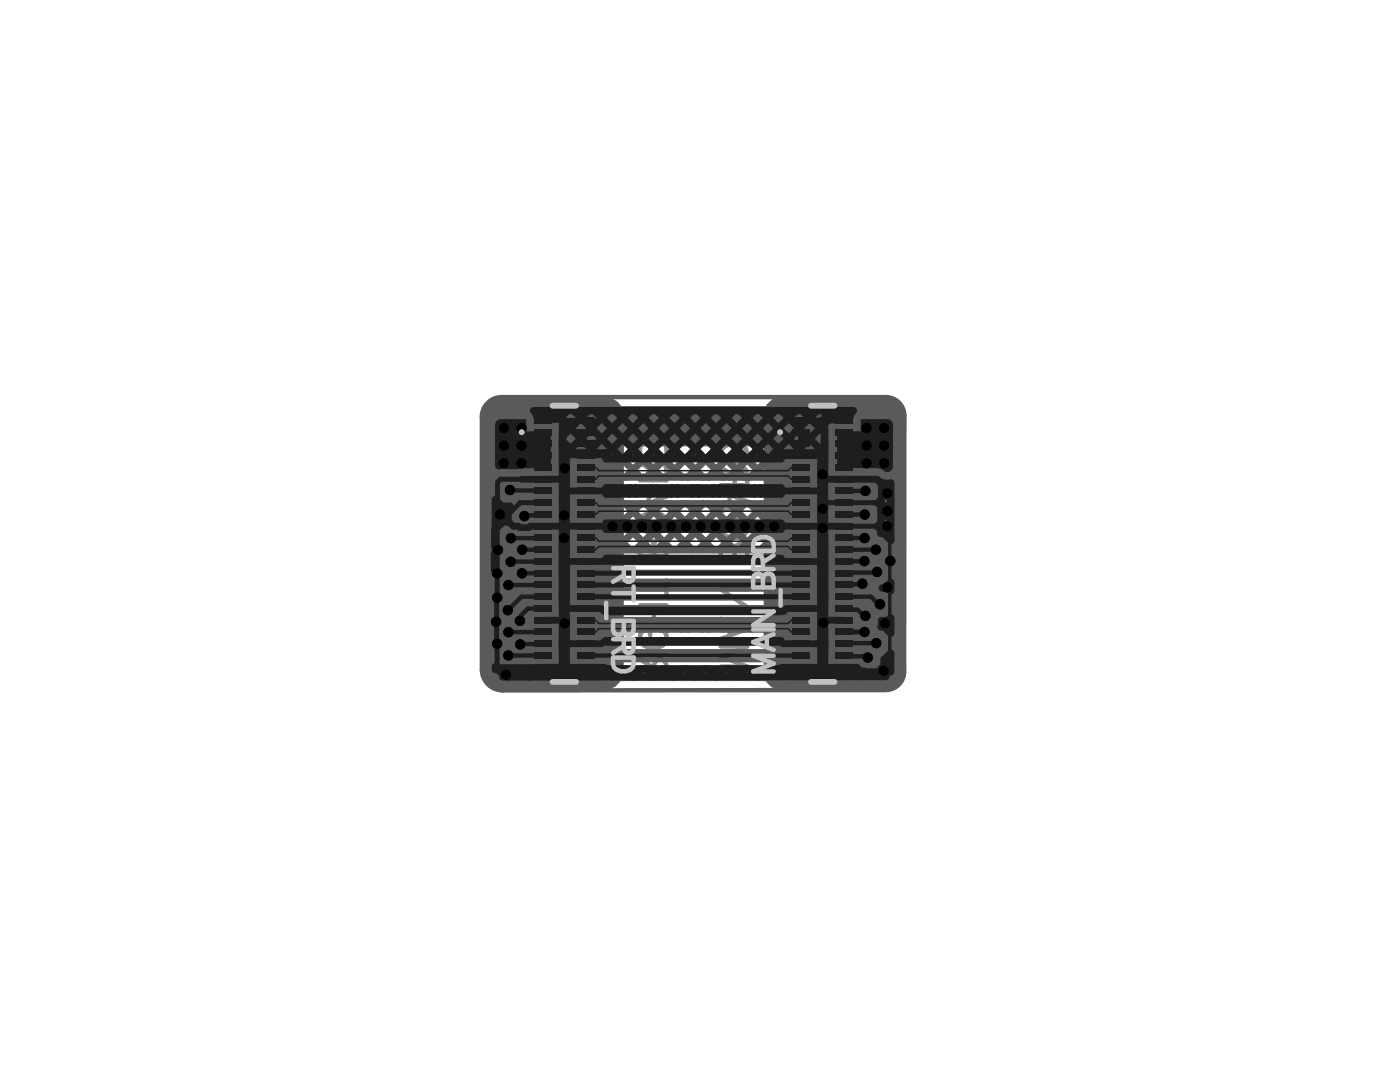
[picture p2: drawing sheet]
<svg xmlns="http://www.w3.org/2000/svg" width="279mm" height="216mm" viewBox="0 0 279 216" stroke-linecap="round" stroke-linejoin="round" font-family="sans-serif">
<g fill="#5a5a5a">
<path d="M97.1 80.7a3.8 3.8 0 0 1 3-1.4h21.2a3.6 3.6 0 0 1 3.2 4.1v50.3a3.9 3.9 0 0 1-3.8 4h-20.9a3.9 3.9 0 0 1-3.6-3.9v-50.7a3.7 3.7 0 0 1 .9-2.4z"/>
<path d="M153 80.7l1-1 1.4-.5 21.5 .1a3.4 3.4 0 0 1 3.6 3.5l-.1 51.4a3.4 3.4 0 0 1-2.7 3.4h-21.7a3.4 3.4 0 0 1-3.6-3.5v-51.3v-.8z"/>
</g>
<path d="M131.3 82.6l-2.8 1.4 2.8 1.3M145.6 83.7l2.7 1.3-2.7 1.4" fill="none" stroke="#8c8c8c" stroke-width=".88"/>
<g fill="none" stroke="#8c8c8c" stroke-width=".89">
<path d="M127.7 95.8h5.3v-2.2l-.2-.8a1.22 1.22 0 0 0-2.1 0l-.2 .8v2.2M127.7 97.1l5.3 2-5.3 2M127.7 92.3l2.8 1.8M128 88.6a3.2 3.2 0 0 1 4.8 0l.2 .8v1.7h-5.3v-1.7zM129.5 97.8v2.5M143.9 96.8h5.2v-2.2l-.2-.8a1.22 1.22 0 0 0-2 0l-.3 .8v2.2M143.9 98l5.2 2.1-5.2 2M143.9 93.3l2.7 1.8M144.1 89.6a3.2 3.2 0 0 1 4.8 0l.2 .8v1.7h-5.2v-1.7zM145.6 98.8v2.5M127.7 117.6h5.3M128 103.3a3.1 3.1 0 0 1 5 .5 2.07 2.07 0 0 1-2 2.5 2.93 2.93 0 0 1-3.3-1.5v-1z"/>
<path d="M128 108a1.4 1.4 0 0 1 1.5-.5 1.4 1.4 0 0 1 1 1.3l.2-.8a1.22 1.22 0 0 1 2.1 0l.2 .8v2.2h-5.3v-2.2zM130.5 108.8v2.2M133 115.8v3.5M144.1 104.3a3.1 3.1 0 0 1 5 .5 2.08 2.08 0 0 1-2 2.5 2.93 2.93 0 0 1-3.2-1.5v-1zM144.1 109a1.4 1.4 0 0 1 1.5-.5 1.4 1.4 0 0 1 1 1.3l.3-.8a1.22 1.22 0 0 1 2 0l.2 .8v2.2h-5.2v-2.2zM146.6 109.8v2.2M149.1 117.6h-5.2l5.2 3.5h-5.2M127.7 135.1h5.3v-2.3l-.2-.7a1.22 1.22 0 0 0-2.1 0l-.2 .7v2.3M127.7 131.6l2.8 1.7M127.7 130.4h5.3M127.7 124.3h5.3M127.7 120.8h5.3"/>
<path d="M130.5 120.8v3.5M131.8 125.5a1.83 1.83 0 0 1 1.3 1.8 1.83 1.83 0 0 1-1.3 1.7 2.98 2.98 0 0 1-4.1-1.2 1.8 1.8 0 0 1 2-2.3v1.3M143.9 129h5.2l-5.2 2 5.2 2h-5.2M143.9 123.5l5.2 2-5.2 2M143.9 122.2h5.2M145.6 124.2v2.5"/>
</g>
<path d="M99.9 81.1h77.4a2.43 2.43 0 0 1 .8 1.6v10.6a1.02 1.02 0 0 1-.9 .9h-1.1l-.8-.6-.8-.2h-8v-3.3a1 1 0 0 0-1-1h-54.1a1.5 1.5 0 0 0-1.5 1.5v3h-10a.96 .96 0 0 1-1.1-.5v-8.1l.2-.6 .5-.7v-1.8z" fill="#5a5a5a"/>
<path d="M161.1 95.5h13.4l1.1 .9M99.2 103.1v15.8l-.1 .1v5.1l.1 .1M107.5 100.3h-5.4l-2.3 2.4M171.4 118.8l-6.2 6.2h-25.8l-.6-.6h-26.3l-.9-.9h-2.1l-4.3-4.2h-6M99 124.1l.2 4.3M99.2 128.3v5" fill="none" stroke="#5a5a5a" stroke-width="1"/>
<g fill="none" stroke="#5a5a5a" stroke-width=".88">
<path d="M101.8 97.8l70.9 .2M112 95.5l-12.1 .1-.6 .5v4.1l.4 .3M172.1 116.5l-.1 .1h-1.3l-4.6 4.6h-56.6l-4.4-4.5h-3.6M172.5 112l-.2 .2h-2.5l-5.5 5.4h-53.2l-5.5-5.5h-3.7M172.5 107.4h-3.3l-6.8 6.7h-49.5l-6.8-6.7h-4.1M172.6 102.7l-.1 .1h-1.4l-9.6 9.6h-47.8l-9-9.1v-.3M174.8 109.7h-5.3l-6.2 6.2h-51.3l-6.2-6.2h-1.6M175 114.1h-4.5l-5.3 5.3h-54.8l-4.8-4.8h-1.2l-.2-.2M101.4 130.8l4.7 4.7h62.8l4.3-4.3M172.5 126.1l-5.6 5.6h-56.7l-5.5-5.6h-3.2M172.5 126.1h.1M172.7 122.9l-7.1 7.1h-54.5l-5.9-5.9h-1.2l-.2-.2"/>
<path d="M172.7 122.9h.1M173.2 131.2h.1M174.9 128.3h-1.8l-5.1 5.2h-61l-3.2-3.2v-1.7M175.6 120.6h-3.5l-7.6 7.6h-52.8l-6.5-6.5h-3.9"/>
</g>
<g fill="none" stroke="#5a5a5a" stroke-width="1.5">
<path d="M98.9 99.7l1.3 1.3h1.6l-.4 .4v2.7h-1.1l-1.4 1.5zM111.5 95.2h53.7M112.2 92.1l3.1 3.1M112.2 93.4v-2.1h52.1v2.1l.1 .9 .5 .7M115.6 91.3l3.9 3.9M116.3 91.3l-3.9 3.9M119.7 91.3l3.9 3.9M120.5 91.3l-3.9 3.9M123.9 91.3l3.9 3.9M124.6 91.3l-3.9 3.9M128 91.3l3.9 3.9M128.7 91.3l-3.8 3.9"/>
<path d="M132.2 91.3l3.9 3.9M132.9 91.3l-3.9 3.9M136.3 91.3l3.9 3.9M137 91.3l-3.8 3.9M140.5 91.3l3.9 3.9M141.2 91.3l-3.9 3.9M144.6 91.3l3.9 3.9M145.3 91.3l-3.8 3.9M148.8 91.3l3.9 3.9M149.5 91.3l-3.9 3.9M152.9 91.3l3.9 3.9M153.6 91.3l-3.8 3.9"/>
<path d="M157.1 91.3l3.8 3.9M157.8 91.3l-3.9 3.9M161.2 91.3l3.7 3.7M161.9 91.3l-3.9 3.9M164.3 93.1l-2.1 2.1M176 97.8l1.8 1.8M176.1 96.5h1.1M177.6 96.4l-1.6 1.6M177.8 96.4v11.4l-1.4-1.4h-.6v-.7l-.7-.7 .7-.7v-3.3l-.6-.6 .8-.8v-3.2M98.7 110.5v3.2M98.7 105.8v3.2M98.9 109.1l.5 .6-.5 .6z"/>
<path d="M98.9 113.9v.6M98.9 103.6l1 1M99.2 100.1l-.3 .4M100.4 101l1 1M101.4 102.1l-2.5 2.5M107.1 100.5h62.3l-9.2 9.2h-45.1l-7.2-7.1v-1.2zM108.2 100.5l9.2 9.2M111.3 100.5l-2.7 2.7M112.4 100.5l9.1 9.2M115.4 100.5l-4.8 4.8M116.5 100.5l9.2 9.2M119.5 100.5l-6.8 6.9"/>
<path d="M120.7 100.5l9.1 9.2M123.7 100.5l-8.9 8.9M124.8 100.5l9.2 9.2M127.8 100.5l-9.1 9.2M129 100.5l9.1 9.2M132 100.5l-9.2 9.2M133.1 100.5l9.2 9.2M136.1 100.5l-9.1 9.2M137.2 100.5l9.2 9.2M140.3 100.5l-9.2 9.2M141.4 100.5l9.2 9.2M144.4 100.5l-9.2 9.2"/>
<path d="M145.5 100.5l9.2 9.2M148.6 100.5l-9.2 9.2M149.7 100.5l9.2 9.2M152.7 100.5l-9.2 9.2M153.8 100.5l7.8 7.8M156.9 100.5l-9.2 9.2M158 100.5l5.7 5.7M161 100.5l-9.2 9.2M162.1 100.5l3.7 3.7M165.2 100.5l-9.2 9.2M166.3 100.5l1.5 1.6M169.3 100.5l-9.2 9.2"/>
<path d="M175.8 105.9l.5 .5M175.8 101.8l2 1.9M177.8 116.3v1.5l-.6-.5h-.5zM177.8 116.9l-.5 .5M177.8 104.5l-2 1.9M177.8 100.4l-2 1.9M98.9 133.6v-.5l.9 .9h.9l1 1.1h-1.4M100.3 134l1 1.1M112.8 123.8l-.7 .8M114.9 123.8l1.7 1.7M117 123.8l-1.7 1.7M119.1 123.8l1.7 1.7"/>
<path d="M121.1 123.8l-1.7 1.7M123.2 123.8l1.7 1.7M125.3 123.8l-1.7 1.7M127.4 123.8l1.7 1.7M129.4 123.8l-1.7 1.7M131.5 123.8l1.7 1.7M133.6 123.8l-1.7 1.7M135.7 123.8l1.7 1.7M137.7 123.8l-1.7 1.7M139.8 123.8l1.7 1.7M141.9 123.8l-1.8 1.7M144 123.8l1.7 1.7"/>
<path d="M146 123.8l-1.7 1.7M148.1 123.8l1.7 1.7M150.2 123.8l-1.8 1.7M152.3 123.8l1.7 1.7M154.3 123.8l-1.7 1.7M156.4 123.8l1.7 1.7M158.4 123.8l-1.7 1.7M160.5 123.8l1.8 1.7M162.6 123.8l-1.7 1.7M164.8 123.8h-53.5l1.7 1.7h50.1l1.8-1.7M175.1 134.2l.8 .8M176 124.5v-.7h1.2l.6-.5v3l-1.3-1.2h-.7"/>
<path d="M176.4 131.6v1.2l-1.6 1.7h-.9l-.5 .5h3.4M176.5 131.6l1.3-1.3-.1 3.8M176.6 131.5l1.2 1.2M177.1 123.8l.7 .6M177.8 133.5l-1.5 1.5M177.8 125.2l-.6 .6"/>
</g>
<path d="M168.9 100.6l.4-.3h5.5l2.3 2.2v2.9l.6 .6v9.5l-3.1 3.2M171.4 118.8h2M177.7 117.6v14.5l-1.3 1.4v.4" fill="none" stroke="#5a5a5a" stroke-width=".7"/>
<path d="M174.6 118.7l-1.2 .1" fill="none" stroke="#5a5a5a" stroke-width=".59"/>
<g fill="#000">
<circle cx="100.5" cy="88.9" r="1.03"/>
<circle cx="100.5" cy="85.4" r="1.03"/>
<circle cx="100.5" cy="92.4" r="1.03"/>
<circle cx="101.8" cy="97.8" r="1.03"/>
<circle cx="104.1" cy="88.9" r="1.03"/>
<circle cx="104.1" cy="85.4" r="1.03"/>
<circle cx="104.1" cy="92.4" r="1.03"/>
<circle cx="112.7" cy="93.5" r="1.03"/>
<circle cx="164.2" cy="94.6" r="1.03"/>
<circle cx="172.7" cy="98" r="1.03"/>
<circle cx="172.9" cy="88.9" r="1.03"/>
<circle cx="172.9" cy="85.4" r="1.03"/>
<circle cx="172.9" cy="92.4" r="1.03"/>
<circle cx="176.5" cy="88.9" r="1.03"/>
<circle cx="176.5" cy="85.4" r="1.03"/>
<circle cx="176.5" cy="92.4" r="1.03"/>
<circle cx="177.1" cy="98.4" r="1.03"/>
<circle cx="99.2" cy="114.4" r="1.03"/>
<circle cx="99.2" cy="119.3" r="1.03"/>
<circle cx="99.4" cy="109.7" r="1.03"/>
<circle cx="99.8" cy="102.7" r="1.03"/>
<circle cx="101.5" cy="116.7" r="1.03"/>
<circle cx="101.9" cy="112.1" r="1.03"/>
<circle cx="102" cy="107.4" r="1.03"/>
<circle cx="104.2" cy="114.4" r="1.03"/>
<circle cx="104.2" cy="109.7" r="1.03"/>
<circle cx="104.7" cy="103" r="1.03"/>
<circle cx="112.6" cy="107.4" r="1.03"/>
<circle cx="112.6" cy="102.8" r="1.03"/>
<circle cx="122.2" cy="105" r="1.03"/>
<circle cx="125.2" cy="105" r="1.03"/>
<circle cx="128.1" cy="105" r="1.03"/>
<circle cx="131" cy="105" r="1.03"/>
<circle cx="134" cy="105" r="1.03"/>
<circle cx="136.9" cy="105" r="1.03"/>
<circle cx="139.8" cy="105" r="1.03"/>
<circle cx="142.8" cy="105" r="1.03"/>
<circle cx="145.7" cy="105" r="1.03"/>
<circle cx="148.6" cy="105" r="1.03"/>
<circle cx="151.6" cy="105" r="1.03"/>
<circle cx="154.5" cy="105" r="1.03"/>
<circle cx="164.2" cy="105.3" r="1.03"/>
<circle cx="164.2" cy="101.5" r="1.03"/>
<circle cx="172.1" cy="116.5" r="1.03"/>
<circle cx="172.5" cy="112" r="1.03"/>
<circle cx="172.5" cy="107.4" r="1.03"/>
<circle cx="172.6" cy="102.7" r="1.03"/>
<circle cx="174.8" cy="109.7" r="1.03"/>
<circle cx="175" cy="114.1" r="1.03"/>
<circle cx="177.1" cy="102" r="1.03"/>
<circle cx="177.1" cy="105" r="1.03"/>
<circle cx="177.1" cy="117.2" r="1.03"/>
<circle cx="177.7" cy="111.9" r="1.03"/>
<circle cx="99" cy="124.1" r="1.03"/>
<circle cx="99.2" cy="128.4" r="1.03"/>
<circle cx="101" cy="134.6" r="1.03"/>
<circle cx="101.3" cy="121.7" r="1.03"/>
<circle cx="101.4" cy="130.8" r="1.03"/>
<circle cx="101.5" cy="126.1" r="1.03"/>
<circle cx="103.8" cy="123.9" r="1.03"/>
<circle cx="103.8" cy="128.6" r="1.03"/>
<circle cx="112.7" cy="124.4" r="1.03"/>
<circle cx="164.3" cy="124.2" r="1.03"/>
<circle cx="172.5" cy="126.1" r="1.03"/>
<circle cx="172.7" cy="122.9" r="1.03"/>
<circle cx="173.2" cy="131.2" r="1.03"/>
<circle cx="174.9" cy="128.3" r="1.03"/>
<circle cx="175.6" cy="120.6" r="1.03"/>
<circle cx="176.4" cy="133.9" r="1.03"/>
<circle cx="176.6" cy="124.4" r="1.03"/>
</g>
<g fill="#1e1e1e">
<path d="M99 84.1l.7-.5h5.3v2.5h4.7l.2 .4v6.9h-5.8l-.8 .2-4 .1-.5-.6v-8.5z"/>
<path d="M167.2 86.2l.2-.1h4.4v-2.5h5.5a1.14 1.14 0 0 1 .9 1.2v8.2a1.12 1.12 0 0 1-1.6 1.1l-.7-.5-.9-.2h-7.9z"/>
</g>
<path d="M100.5 88.9v3.5M100.5 85.4h3.6l.1 .1M104.1 88.9v3.5M104.1 95.6h-4.2l-.6 .6M99.2 114.4v4.9l-.1 .1M99.2 103.5v6.2M103.8 100.3l-2.4 2.4h-1.6l-.5-.5M99 124.1l.2 8.5 .6 .6M99.1 124.1l.1 .1M111.6 123.7v.1" fill="none" stroke="#1e1e1e" stroke-width="1"/>
<path d="M101.8 97.8l.1 .1M101.5 116.7h.1M102 112.1h-.1M104.1 119.1l-2.8 2.6M104.2 114.4h.1M104.2 109.7h.1M104.8 102.8l-.1 .2M101.5 126.1h.1M103.9 128.5l-.1 .1M104 123.6l-.2 .3M108.3 128.4l-.1 .1" fill="none" stroke="#1e1e1e" stroke-width=".88"/>
<path d="M98.7 105.8v3.2M98.9 109.1l.5 .6-.5 .6zM98.9 113.9v.6M98.9 103.6l1 1M99.2 100.1l-.3 .4M100.2 101h1.6l-.4 .4v2.7h-1.1l-1.4 1.5M100.4 101l1 1M101.4 102.1l-2.5 2.5M104.3 133.5h-.6l-.6 .5h-3.3l-.9-.9v.5" fill="none" stroke="#1e1e1e" stroke-width="1.5"/>
<path d="M101.7 104.3l.7 .7h1l.3 .3h1.9l.3-.3" fill="none" stroke="#1e1e1e" stroke-width="1.3"/>
<path d="M117 123.8h1.9M117 126.1h1.9" fill="none" stroke="#1e1e1e" stroke-width=".31"/>
<circle cx="113.8" cy="128.4" r=".67" fill="#1e1e1e"/>
<path d="M108.3 95.6h3.6M113.6 98h3.4M120.5 98h.1M108.3 105h8.7M113.9 112h3.1M108.3 133.1h8.7M113.3 121.4h3.7M113.8 128.4h3.2M156 133.1h7M156.1 128.4h6.9M163 128.4v.1" fill="none" stroke="#1e1e1e" stroke-width="1.3"/>
<path d="M108.2 97.9l.1 .1M108.3 116.7h.1M108.3 114.4h.1M108.3 112l-.1 .1M108.3 102.7l-.2 .1M108.3 107.3l-.1 .1M108.3 109.7h.1M108.3 126.1h.1M108.3 121.4h.1M120.6 133.1l.1 .1" fill="none" stroke="#1e1e1e" stroke-width=".88"/>
<path d="M108.2 88.5l.1 .1M108.3 95.6h.1M108.3 83.9h8.7M117 90.9h-3.4l-1 1v1.4l.1 .2-.2 .2v1.3l-.6 .6M117 119.1h.1M108.3 133.1l-.1 .1" fill="none" stroke="#1e1e1e" stroke-width="1"/>
<g fill="none" stroke="#1e1e1e" stroke-width="1.5">
<path d="M110.4 81.9l1.9 1.9M112.3 83.3v2.4M112.3 89.1v7.1M112.3 92.1l.7 .7M112.3 96.3l.7 .7M113 90.4v8.1M113 90.5l-.7 .7M113 94.7l-.7 .7M113.3 81.9l-1.4 1.4M120.9 90.4v1.1M120.9 97.4v1.1M121.6 97.3l1.3 1.3"/>
<path d="M122.7 97.3l-1.2 1.3M125.8 97.3l1.2 1.3M126.9 97.3l-1.3 1.3M134.1 97.3l1.2 1.3M135.2 97.3l-1.3 1.3M138.2 97.3l1.2 1.3M139.3 97.3l-1.2 1.3M146.5 97.3l1.2 1.3M147.6 97.3l-1.2 1.3M150.6 97.3l1.3 1.3M151.8 97.3l-1.3 1.3M112.3 100.9v9.3"/>
<path d="M112.3 112.6v9.4M112.3 117l.7 .7M112.3 112.9l.7 .7M112.3 108.7l.7 .7M112.3 104.6l.7 .7M112.3 100.4l.7 .7M113 103.2v7M113 112.6v9.4M113 119.5l-.7 .7M113 115.4l-.7 .7M113 102.9l-.7 .8M113 107.1l-.7 .7"/>
<path d="M120.9 105l.7 .6M120.9 104.4v1.1M124 104.4l-1.2 1.2M124.5 104.4l1.2 1.2M128.1 104.4l-1.2 1.2M128.7 104.4l1.2 1.2M132.8 104.4l1.2 1.2M136.4 104.4l-1.2 1.2M136.9 104.4l1.3 1.2M140.6 104.4l-1.3 1.2M141.1 104.4l1.2 1.2M145.2 104.4l1.3 1.2"/>
<path d="M148.9 104.4l-1.3 1.2M149.4 104.4l1.2 1.2M153 104.4l-1.2 1.2M112.3 124.3v9.4M112.3 129.4l.7 .8M112.3 125.3l.7 .7M112.3 121.2l.7 .7M113 132l-1.7 1.7M113 126.7v7M113 127.8l-.7 .7"/>
</g>
<path d="M117 93.3h1.9M117 95.6h1.9M117 107.3h1.9M117 109.7h1.9M117 100.3h1.9M117 102.7h1.9M157.3 125.5l.6 .6h2M159.9 123.8h-2l-.6 .6" fill="none" stroke="#1e1e1e" stroke-width=".31"/>
<path d="M156.1 128.4h.1" fill="none" stroke="#1e1e1e" stroke-width="1.2"/>
<circle cx="159.9" cy="130.8" r=".44" fill="#1e1e1e"/>
<path d="M163.8 131.3l.8 .7M163.8 126.7v7M163.8 127.1l.8 .7M164.6 130.2l-.8 .7M164.6 124.3v9.4M164.6 126l-.8 .7" fill="none" stroke="#1e1e1e" stroke-width="1.5"/>
<path d="M160.2 112l3.4 .1M163 121.4h-6l-.6 .6" fill="none" stroke="#1e1e1e" stroke-width="1.3"/>
<g fill="#1e1e1e">
<circle cx="159.9" cy="119.1" r=".5"/>
<circle cx="159.9" cy="116.7" r=".5"/>
<circle cx="159.9" cy="114.4" r=".5"/>
</g>
<path d="M163.8 112.6v9.4M163.8 114.7l.8 .7M163.8 118.8l.8 .7M164.6 112.6v9.4M164.6 117.7l-.8 .7M164.6 113.6l-.8 .7" fill="none" stroke="#1e1e1e" stroke-width="1.5"/>
<path d="M157.3 109l.6 .7h2M159.9 107.3h-2l-.6 .7" fill="none" stroke="#1e1e1e" stroke-width=".31"/>
<path d="M156.4 105h3.5" fill="none" stroke="#1e1e1e" stroke-width="1.3"/>
<circle cx="163" cy="105" r=".67" fill="#1e1e1e"/>
<path d="M159.9 105h3.1" fill="none" stroke="#1e1e1e" stroke-width="1.3"/>
<circle cx="165.3" cy="105" r=".67" fill="#1e1e1e"/>
<path d="M157.3 95l.6 .6h2M159.9 93.3h-2l-.6 .6M157.3 102l.6 .7h2M159.9 100.3h-2l-.6 .7" fill="none" stroke="#1e1e1e" stroke-width=".31"/>
<g fill="none" stroke="#1e1e1e" stroke-width="1.5">
<path d="M160.1 81.9l4.5 4.5M163.8 90.4v8.1M163.8 93.9l.8 .8M164.3 81.9l1.4 1.4M164.6 83.3v2.4M164.6 89.1v7.1M164.6 97l-.8 .7M164.6 92.8l-.8 .8M164.6 88.7l-1.7 1.7M165.8 83.3l-1.2 1.3M163.8 103.2v7M163.8 102.2l.8 .7"/>
<path d="M163.8 106.4l.8 .7M164.6 100.9v9.3M164.6 109.4l-.8 .7M164.6 101.1l-.8 .8M164.6 105.3l-.8 .7M176.1 117.3h1.1l.6 .5v-1.5l-1.1 1M177.8 116.9l-.5 .5M175.8 125.1h.7l1.3 1.2M176.4 131.6v1.2M176.5 131.6l1.3-1.3-.1 3.8M176.6 131.5l1.2 1.2M177.8 125.2l-.6 .6"/>
</g>
<path d="M164.2 94.6h.1M164.2 90.9l-.1 7.1M168.5 100.3h7.5l1.6 1.6v3.1M168.5 105h8.6M168.5 126.1h4M172.5 133.9h3.9" fill="none" stroke="#1e1e1e" stroke-width="1"/>
<path d="M156 98h8.1M156.1 90.9h8.1M171 133.1l.7 .8h.8" fill="none" stroke="#1e1e1e" stroke-width="1.3"/>
<path d="M159.9 83.9v2.3M159.9 88.6v2.3" fill="none" stroke="#1e1e1e" stroke-width="1.2"/>
<path d="M177.1 105v.4l.5 .5M177.6 132.6l-1.2 1.3" fill="none" stroke="#1e1e1e" stroke-width=".7"/>
<path d="M168.5 119.1h5.3l1.5 1.5h.3M168.5 109.7h6.3M168.5 107.4h4M168.6 102.7h4M172.1 116.5l-.1 .1h-3.3l-.2 .1M172.5 112h-4M172.5 107.4h.1M175 114.1l-.1 .2h-6.2l-.2 .1M168.5 130.8l.2 .2h4.2l.3 .2M168.6 121.5l.2 .1h2.4M174.9 128.3h-6.3l-.1 .1" fill="none" stroke="#1e1e1e" stroke-width=".88"/>
<circle cx="168.5" cy="105" r=".5" fill="#1e1e1e"/>
<g fill="none" stroke="#1e1e1e" stroke-width=".88">
<path d="M101.9 97.9h6.3M168.5 98h4.2M101.5 116.7h6.8M102 112.1h6.2M102 107.4h6.2M104.1 119.1h4.2M104.2 114.4h4.1M104.2 109.7h4.1M104.8 102.8h3.3M168.5 107.3v.1M168.5 102.7h.1M101.4 130.8h6.9"/>
<path d="M101.5 126.1h6.8M103.9 128.5h4.3M108.3 121.4h-2.9l-1.4 1.4v.8M117 130.8h42.9M171.2 121.6l1.2 1.3h.3"/>
</g>
<g fill="none" stroke="#1e1e1e" stroke-width="1.5">
<path d="M106.5 81.9h63.8M106.6 82l.5 .8 .1 .5h5.1M107.1 82.9l.5 .4M109.1 81.9l-1.4 1.4M112.3 85.7v3.4M112.3 96.2v4.7M112.3 88l2.3 2.4M112.3 83.8l6.5 6.6M113 98.5v4.7M113 98.8l-.7 .7M113 90.4h7.9M114.5 81.9l9.6 9.6"/>
<path d="M117.4 81.9l-5.1 5.2M118.6 81.9l9.7 9.6M120.9 98.6h35M120.9 97.3h35M121.6 81.9l-8.5 8.5M122.8 81.9l9.6 9.6M125.7 81.9l-8.4 8.5M126.9 81.9l9.7 9.6M129.9 81.9l-9 8.9M129.9 97.3l1.3 1.3M131 97.3l-1.2 1.3M131.1 81.9l9.6 9.6"/>
<path d="M134 81.9l-9.6 9.6M135.2 81.9l9.6 9.6M138.1 81.9l-9.6 9.6M139.4 81.9l9.6 9.6M142.3 81.9l-9.6 9.6M142.4 97.3l1.2 1.3M143.5 97.3l-1.3 1.3M143.5 81.9l9.6 9.6M146.4 81.9l-9.6 9.6M147.7 81.9l8.4 8.5M150.6 81.9l-9.6 9.6M151.8 81.9l8.5 8.5"/>
<path d="M154.7 81.9l-9.6 9.6M154.8 97.3l1.1 1.1M155.9 98.5v-1.1l-1.2 1.2M156 81.9l8.6 8.6M158.9 81.9l-9.6 9.6M163 81.9l-9.6 9.6M163.8 98.5v4.7M163.8 98.1l.8 .7M163.8 90.4h-7.9v1.1h-35M164.6 85.7v3.4M164.6 96.2v4.7M164.6 84.6l-5.9 5.8"/>
<path d="M167.2 81.9l-1.4 1.4M168.4 81.9l1.2 1.2M170.2 82l-.5 .8-.1 .5h-5M175.3 96l.5 .3M175.9 96.3l1.4 .2M176 96.3v3.3l-.8 .8 .6 .6v3.3l-.7 .7 .7 .7v.7h.6l1.4 1.4v-11.4M176 97.8l1.8 1.8M177.6 96.4l-1.6 1.6M98.7 110.5v3.2M100.2 101l-1.3-1.3v5.9M112.3 110.2v2.4M113 110.2v2.4"/>
<path d="M113 111.2l-.7 .8M120.9 105.6h35M120.9 104.4h35M120.9 111.7h35M120.9 111.4h35M132.3 104.4l-1.3 1.2M144.7 104.4l-1.2 1.2M153.5 104.4l1.3 1.2M155.9 104.4v1.1M163.8 110.2v2.4M163.8 110.5l.8 .7M164.6 110.2v2.4"/>
<path d="M175.8 105.9l.5 .5M175.8 101.8l2 1.9M177.8 104.5l-2 1.9M177.8 100.4l-2 1.9M100.3 134l1 1.1M102.6 134l-1 1.1M103.8 133.5l1.6 1.6M104.3 133.7h8M107.1 133.7l-1.4 1.4M108.2 133.7l1.4 1.4M111.3 133.7l-1.4 1.4M112.3 122v2.3"/>
<path d="M112.3 133.6l1.4 1.5M113 123.7l-.7 .7M113 122v4.7M113 133.7h7.9M115.4 133.7l-1.4 1.4M116.5 133.7l1.4 1.4M119.5 133.7l-1.3 1.4M120.7 133.7l1.3 1.4M120.9 128.1h35M120.9 133.5h35M120.9 127.8h35M120.9 122h35"/>
<path d="M120.9 121.8h35M123.9 133.5l-1.6 1.6M124.6 133.5l1.6 1.5M128.1 133.5l-1.6 1.5M128.7 133.5l1.6 1.5M132.2 133.5l-1.6 1.5M132.9 133.5l1.5 1.5M136.4 133.5l-1.6 1.5M137 133.5l1.6 1.5M140.5 133.5l-1.6 1.5M141.2 133.5l1.5 1.5M144.7 133.5l-1.6 1.5"/>
<path d="M145.3 133.5l1.6 1.5M148.8 133.5l-1.6 1.5M149.4 133.5l1.6 1.5M153 133.5l-1.6 1.5M153.6 133.5l1.6 1.5M155.9 133.7h7.9M156.9 133.7l-1.4 1.3M158 133.7l1.3 1.3M161 133.7l-1.3 1.3M162.1 133.7l1.3 1.3M163.8 122v4.7M163.8 123l.8 .7"/>
<path d="M164.6 121.9l-.8 .7M164.6 122v2.3M165.2 133.7l-1.3 1.3M166.3 133.7l1.3 1.3M169.3 133.7l-1.3 1.3M170.4 133.7l1.3 1.3M172.7 134.5l-.5 .5M175.1 134.2l.8 .8M176 124.5v-.7h1.2l.6-.5v3M176.4 132.8l-1.6 1.7h-3.2l-.8-.8h-6.2M176.8 135l-76.5 .1M177.1 123.8l.7 .6"/>
<path d="M177.8 133.5l-1.5 1.5"/>
</g>
<g fill="none" stroke="#1e1e1e" stroke-width="1.3">
<path d="M104.1 95.6h4.2M117 98h3.5M164.2 95.6h10.8l.6 .6M105.9 105h2.4M117 105h3.5M117 112h43.2M165.3 105h3.2M99.8 133.2h8.4M108.3 123.8h3.3M117 133.1h3.6M117 128.4h3M117 121.4h3l.6 .6"/>
<path d="M165.2 123.8h3.3M165.3 133.1h5.7"/>
</g>
<path d="M99.3 96.2v6M104.2 85.5v2.4l.6 .6h3.4M117 90.9h3.6M99.1 119.4v4.7M99.2 109.7v4.7M103.8 100.3h4.5M117 119.1h42.9M117 116.7h42.9M117 114.4h42.9M164.1 111.5l-.5 .6M165.2 100.3h3.3M156 133.1l-.3 .4" fill="none" stroke="#1e1e1e" stroke-width="1"/>
<path d="M159.9 86.2v2.4M159.9 83.9h8.6M120.7 127.8l-.7 .6" fill="none" stroke="#1e1e1e" stroke-width="1.2"/>
<path d="M177.6 105.9v26.7" fill="none" stroke="#1e1e1e" stroke-width=".7"/>
<path d="M118.9 93.3l.6 .6h37.8M157.3 95h-37.8l-.6 .6M118.9 107.3l.6 .7h37.8M118.9 100.3l.6 .7h37.8M157.3 109h-37.8l-.6 .7M157.3 102h-37.8l-.6 .7M118.9 123.8l.6 .6h37.8M157.3 125.5h-37.8l-.6 .6" fill="none" stroke="#1e1e1e" stroke-width=".31"/>
<g fill="#000">
<circle cx="100.5" cy="88.9" r="1.03"/>
<circle cx="100.5" cy="85.4" r="1.03"/>
<circle cx="100.5" cy="92.4" r="1.03"/>
<circle cx="101.8" cy="97.8" r="1.03"/>
<circle cx="104.1" cy="88.9" r="1.03"/>
<circle cx="104.1" cy="85.4" r="1.03"/>
<circle cx="104.1" cy="92.4" r="1.03"/>
<circle cx="112.7" cy="93.5" r="1.03"/>
<circle cx="164.2" cy="94.6" r="1.03"/>
<circle cx="172.7" cy="98" r="1.03"/>
<circle cx="172.9" cy="88.9" r="1.03"/>
<circle cx="172.9" cy="85.4" r="1.03"/>
<circle cx="172.9" cy="92.4" r="1.03"/>
<circle cx="176.5" cy="88.9" r="1.03"/>
<circle cx="176.5" cy="85.4" r="1.03"/>
<circle cx="176.5" cy="92.4" r="1.03"/>
<circle cx="177.1" cy="98.4" r="1.03"/>
<circle cx="99.2" cy="114.4" r="1.03"/>
<circle cx="99.2" cy="119.3" r="1.03"/>
<circle cx="99.4" cy="109.7" r="1.03"/>
<circle cx="99.8" cy="102.7" r="1.03"/>
<circle cx="101.5" cy="116.7" r="1.03"/>
<circle cx="101.9" cy="112.1" r="1.03"/>
<circle cx="102" cy="107.4" r="1.03"/>
<circle cx="104.2" cy="114.4" r="1.03"/>
<circle cx="104.2" cy="109.7" r="1.03"/>
<circle cx="104.7" cy="103" r="1.03"/>
<circle cx="112.6" cy="107.4" r="1.03"/>
<circle cx="112.6" cy="102.8" r="1.03"/>
<circle cx="122.2" cy="105" r="1.03"/>
<circle cx="125.2" cy="105" r="1.03"/>
<circle cx="128.1" cy="105" r="1.03"/>
<circle cx="131" cy="105" r="1.03"/>
<circle cx="134" cy="105" r="1.03"/>
<circle cx="136.9" cy="105" r="1.03"/>
<circle cx="139.8" cy="105" r="1.03"/>
<circle cx="142.8" cy="105" r="1.03"/>
<circle cx="145.7" cy="105" r="1.03"/>
<circle cx="148.6" cy="105" r="1.03"/>
<circle cx="151.6" cy="105" r="1.03"/>
<circle cx="154.5" cy="105" r="1.03"/>
<circle cx="164.2" cy="105.3" r="1.03"/>
<circle cx="164.2" cy="101.5" r="1.03"/>
<circle cx="172.1" cy="116.5" r="1.03"/>
<circle cx="172.5" cy="112" r="1.03"/>
<circle cx="172.5" cy="107.4" r="1.03"/>
<circle cx="172.6" cy="102.7" r="1.03"/>
<circle cx="174.8" cy="109.7" r="1.03"/>
<circle cx="175" cy="114.1" r="1.03"/>
<circle cx="177.1" cy="102" r="1.03"/>
<circle cx="177.1" cy="105" r="1.03"/>
<circle cx="177.1" cy="117.2" r="1.03"/>
<circle cx="177.7" cy="111.9" r="1.03"/>
<circle cx="99" cy="124.1" r="1.03"/>
<circle cx="99.2" cy="128.4" r="1.03"/>
<circle cx="101" cy="134.6" r="1.03"/>
<circle cx="101.3" cy="121.7" r="1.03"/>
<circle cx="101.4" cy="130.8" r="1.03"/>
<circle cx="101.5" cy="126.1" r="1.03"/>
<circle cx="103.8" cy="123.9" r="1.03"/>
<circle cx="103.8" cy="128.6" r="1.03"/>
<circle cx="112.7" cy="124.4" r="1.03"/>
<circle cx="164.3" cy="124.2" r="1.03"/>
<circle cx="172.5" cy="126.1" r="1.03"/>
<circle cx="172.7" cy="122.9" r="1.03"/>
<circle cx="173.2" cy="131.2" r="1.03"/>
<circle cx="174.9" cy="128.3" r="1.03"/>
<circle cx="175.6" cy="120.6" r="1.03"/>
<circle cx="176.4" cy="133.9" r="1.03"/>
<circle cx="176.6" cy="124.4" r="1.03"/>
</g>
<g fill="#1e1e1e">
<path d="M115.2 132.5h3.5v1.3h-3.5z" fill-rule="evenodd"/>
<path d="M115.2 130.1h3.5v1.4h-3.5z" fill-rule="evenodd"/>
<path d="M115.2 127.8h3.5v1.3h-3.5z" fill-rule="evenodd"/>
<path d="M115.2 125.4h3.5v1.4h-3.5z" fill-rule="evenodd"/>
<path d="M115.2 120.7h3.5v1.4h-3.5z" fill-rule="evenodd"/>
<path d="M115.2 118.4h3.5v1.3h-3.5z" fill-rule="evenodd"/>
<path d="M115.2 116h3.5v1.4h-3.5z" fill-rule="evenodd"/>
<path d="M115.2 113.7h3.5v1.4h-3.5z" fill-rule="evenodd"/>
<path d="M115.2 104.3h3.5v1.4h-3.5z" fill-rule="evenodd"/>
<path d="M115.2 102h3.5v1.3h-3.5z" fill-rule="evenodd"/>
<path d="M115.2 106.7h3.5v1.3h-3.5z" fill-rule="evenodd"/>
<path d="M115.2 109h3.5v1.4h-3.5z" fill-rule="evenodd"/>
<path d="M115.2 97.3h3.5v1.3h-3.5z" fill-rule="evenodd"/>
<path d="M115.2 90.3h3.5v1.3h-3.5z" fill-rule="evenodd"/>
<path d="M115.2 92.6h3.5v1.3h-3.5z" fill-rule="evenodd"/>
<path d="M115.2 94.9h3.5v1.4h-3.5z" fill-rule="evenodd"/>
<path d="M115.2 83.2h3.5v1.4h-3.5z" fill-rule="evenodd"/>
<path d="M158.1 125.4h3.5v1.4h-3.5z" fill-rule="evenodd"/>
<path d="M158.1 127.8h3.5v1.3h-3.5z" fill-rule="evenodd"/>
<path d="M158.1 130.1h3.5v1.4h-3.5z" fill-rule="evenodd"/>
<path d="M158.1 132.5h3.5v1.3h-3.5z" fill-rule="evenodd"/>
<path d="M158.1 113.7h3.5v1.4h-3.5z" fill-rule="evenodd"/>
<path d="M158.1 116h3.5v1.4h-3.5z" fill-rule="evenodd"/>
<path d="M158.1 118.4h3.5v1.3h-3.5z" fill-rule="evenodd"/>
<path d="M158.1 120.7h3.5v1.4h-3.5z" fill-rule="evenodd"/>
<path d="M158.1 102h3.5v1.3h-3.5z" fill-rule="evenodd"/>
<path d="M158.1 104.3h3.5v1.4h-3.5z" fill-rule="evenodd"/>
<path d="M158.1 106.7h3.5v1.3h-3.5z" fill-rule="evenodd"/>
<path d="M158.1 109h3.5v1.4h-3.5z" fill-rule="evenodd"/>
<path d="M158.1 90.3h3.5v1.3h-3.5z" fill-rule="evenodd"/>
<path d="M158.1 92.6h3.5v1.3h-3.5z" fill-rule="evenodd"/>
<path d="M158.1 94.9h3.5v1.4h-3.5z" fill-rule="evenodd"/>
<path d="M158.1 97.3h3.5v1.3h-3.5z" fill-rule="evenodd"/>
<path d="M158.1 83.2h3.5v1.4h-3.5z" fill-rule="evenodd"/>
<path d="M115.2 123.1h3.5v1.3h-3.5z" fill-rule="evenodd"/>
<path d="M115.2 111.4h3.5v1.3h-3.5z" fill-rule="evenodd"/>
<path d="M115.2 99.6h3.5v1.4h-3.5z" fill-rule="evenodd"/>
<path d="M115.2 87.9h3.5v1.4h-3.5z" fill-rule="evenodd"/>
<path d="M115.2 85.6h3.5v1.3h-3.5z" fill-rule="evenodd"/>
<path d="M158.1 123.1h3.5v1.3h-3.5z" fill-rule="evenodd"/>
<path d="M158.1 85.6h3.5v1.3h-3.5z" fill-rule="evenodd"/>
<path d="M158.1 87.9h3.5v1.4h-3.5z" fill-rule="evenodd"/>
<path d="M158.1 99.6h3.5v1.4h-3.5z" fill-rule="evenodd"/>
<path d="M158.1 111.4h3.5v1.3h-3.5z" fill-rule="evenodd"/>
<path d="M106.5 132.5h3.5v1.3h-3.5z" fill-rule="evenodd"/>
<path d="M106.5 130.1h3.5v1.4h-3.5z" fill-rule="evenodd"/>
<path d="M106.5 127.8h3.5v1.3h-3.5z" fill-rule="evenodd"/>
<path d="M106.5 125.4h3.5v1.4h-3.5z" fill-rule="evenodd"/>
<path d="M106.5 120.7h3.5v1.4h-3.5z" fill-rule="evenodd"/>
<path d="M106.5 118.4h3.5v1.3h-3.5z" fill-rule="evenodd"/>
<path d="M106.5 116h3.5v1.4h-3.5z" fill-rule="evenodd"/>
<path d="M106.5 113.7h3.5v1.4h-3.5z" fill-rule="evenodd"/>
<path d="M106.5 109h3.5v1.4h-3.5z" fill-rule="evenodd"/>
<path d="M106.5 106.7h3.5v1.3h-3.5z" fill-rule="evenodd"/>
<path d="M106.5 104.3h3.5v1.4h-3.5z" fill-rule="evenodd"/>
<path d="M106.5 102h3.5v1.3h-3.5z" fill-rule="evenodd"/>
<path d="M106.5 97.3h3.5v1.3h-3.5z" fill-rule="evenodd"/>
<path d="M106.5 94.9h3.5v1.4h-3.5z" fill-rule="evenodd"/>
<path d="M106.5 92.6h3.5v1.3h-3.5z" fill-rule="evenodd"/>
<path d="M106.5 90.3h3.5v1.3h-3.5z" fill-rule="evenodd"/>
<path d="M106.5 83.2h3.5v1.4h-3.5z" fill-rule="evenodd"/>
<path d="M166.8 125.4h3.5v1.4h-3.5z" fill-rule="evenodd"/>
<path d="M166.8 127.8h3.5v1.3h-3.5z" fill-rule="evenodd"/>
<path d="M166.8 130.1h3.5v1.4h-3.5z" fill-rule="evenodd"/>
<path d="M166.8 132.5h3.5v1.3h-3.5z" fill-rule="evenodd"/>
<path d="M166.8 113.7h3.5v1.4h-3.5z" fill-rule="evenodd"/>
<path d="M166.8 116h3.5v1.4h-3.5z" fill-rule="evenodd"/>
<path d="M166.8 118.4h3.5v1.3h-3.5z" fill-rule="evenodd"/>
<path d="M166.8 120.7h3.5v1.4h-3.5z" fill-rule="evenodd"/>
<path d="M166.8 102h3.5v1.3h-3.5z" fill-rule="evenodd"/>
<path d="M166.8 104.3h3.5v1.4h-3.5z" fill-rule="evenodd"/>
<path d="M166.8 106.7h3.5v1.3h-3.5z" fill-rule="evenodd"/>
<path d="M166.8 109h3.5v1.4h-3.5z" fill-rule="evenodd"/>
<path d="M166.8 90.3h3.5v1.3h-3.5z" fill-rule="evenodd"/>
<path d="M166.8 92.6h3.5v1.3h-3.5z" fill-rule="evenodd"/>
<path d="M166.8 94.9h3.5v1.4h-3.5z" fill-rule="evenodd"/>
<path d="M166.8 97.3h3.5v1.3h-3.5z" fill-rule="evenodd"/>
<path d="M166.8 83.2h3.5v1.4h-3.5z" fill-rule="evenodd"/>
<path d="M106.5 123.1h3.5v1.3h-3.5z" fill-rule="evenodd"/>
<path d="M106.5 111.4h3.5v1.3h-3.5z" fill-rule="evenodd"/>
<path d="M106.5 99.6h3.5v1.4h-3.5z" fill-rule="evenodd"/>
<path d="M106.5 87.9h3.5v1.4h-3.5z" fill-rule="evenodd"/>
<path d="M106.5 85.6h3.5v1.3h-3.5z" fill-rule="evenodd"/>
<path d="M166.8 123.1h3.5v1.3h-3.5z" fill-rule="evenodd"/>
<path d="M166.8 85.6h3.5v1.3h-3.5z" fill-rule="evenodd"/>
<path d="M166.8 87.9h3.5v1.4h-3.5z" fill-rule="evenodd"/>
<path d="M166.8 99.6h3.5v1.4h-3.5z" fill-rule="evenodd"/>
<path d="M166.8 111.4h3.5v1.3h-3.5z" fill-rule="evenodd"/>
</g>
<path d="M176.8 79.3a3.6 3.6 0 0 1 3.7 3.6l-.1 51.2a3.6 3.6 0 0 1-3.6 3.6M177.1 79.2h-77a3.9 3.9 0 0 0-3.9 4v50.4a4.1 4.1 0 0 0 4.1 4.2l76.6-.1" fill="none" stroke="#5a5a5a" stroke-width=".88"/>
<path d="M110.3 81h4.7M161.8 81h4.7M110.3 136.1h4.7M161.8 136.1h4.7" fill="none" stroke="#c0c0c0" stroke-width="1.2"/>
<g fill="none" stroke="#c0c0c0" stroke-width=".89">
<path d="M122.3 113.4h4.2v1.7l-.2 .6a.95 .95 0 0 1-1.6 0l-.2-.6v-1.7M122.3 118.4h4.2M124.5 114.7l-2.2 1.4M126.5 117v2.8M150.5 114.9a.95 .95 0 0 1 1.6 0l.2 .6a1.08 1.08 0 0 1 1-1.1 1.08 1.08 0 0 1 1.1 1.1v1.7h-4.1v-1.7zM150.5 108a2.49 2.49 0 0 1 3.7 0l.2 .5v1.4h-4.1v-1.4zM152.3 113.6v-1.8l-.2-.6a.95 .95 0 0 0-1.6 0l-.2 .6v1.8h4.1M152.3 115.5v1.7M154.4 110.8l-2.1 1.4M155.8 117.7v3.2M121 120.2v3.2M122.3 123.9h4.2v1.8l-.2 .5a.95 .95 0 0 1-1.6 0l-.2-.5a1.08 1.08 0 0 1-1.1 1 1.08 1.08 0 0 1-1.1-1z"/>
<path d="M122.3 127.6h4.2v1.7l-.2 .6a.95 .95 0 0 1-1.6 0l-.2-.6v-1.7M122.3 131.2h4.2v1.4a2.24 2.24 0 0 1-3.6 1l-.4-.4-.2-.6zM124.5 123.9v1.8M124.5 128.9l-2.2 1.4M150.3 125.6h4.1M150.3 122h4.1l-4.1 2.7h4.1M153 127.1v2M154.4 130.9h-4.1l4.1 1.5-4.1 1.6h4.1M154.4 126.6l-4.1 1.5 4.1 1.6"/>
</g>
<g fill="none" stroke="#c0c0c0" stroke-width=".59">
<circle cx="104.1" cy="86.2" r=".29"/>
<circle cx="155.7" cy="86.2" r=".29"/>
</g>
</svg>
